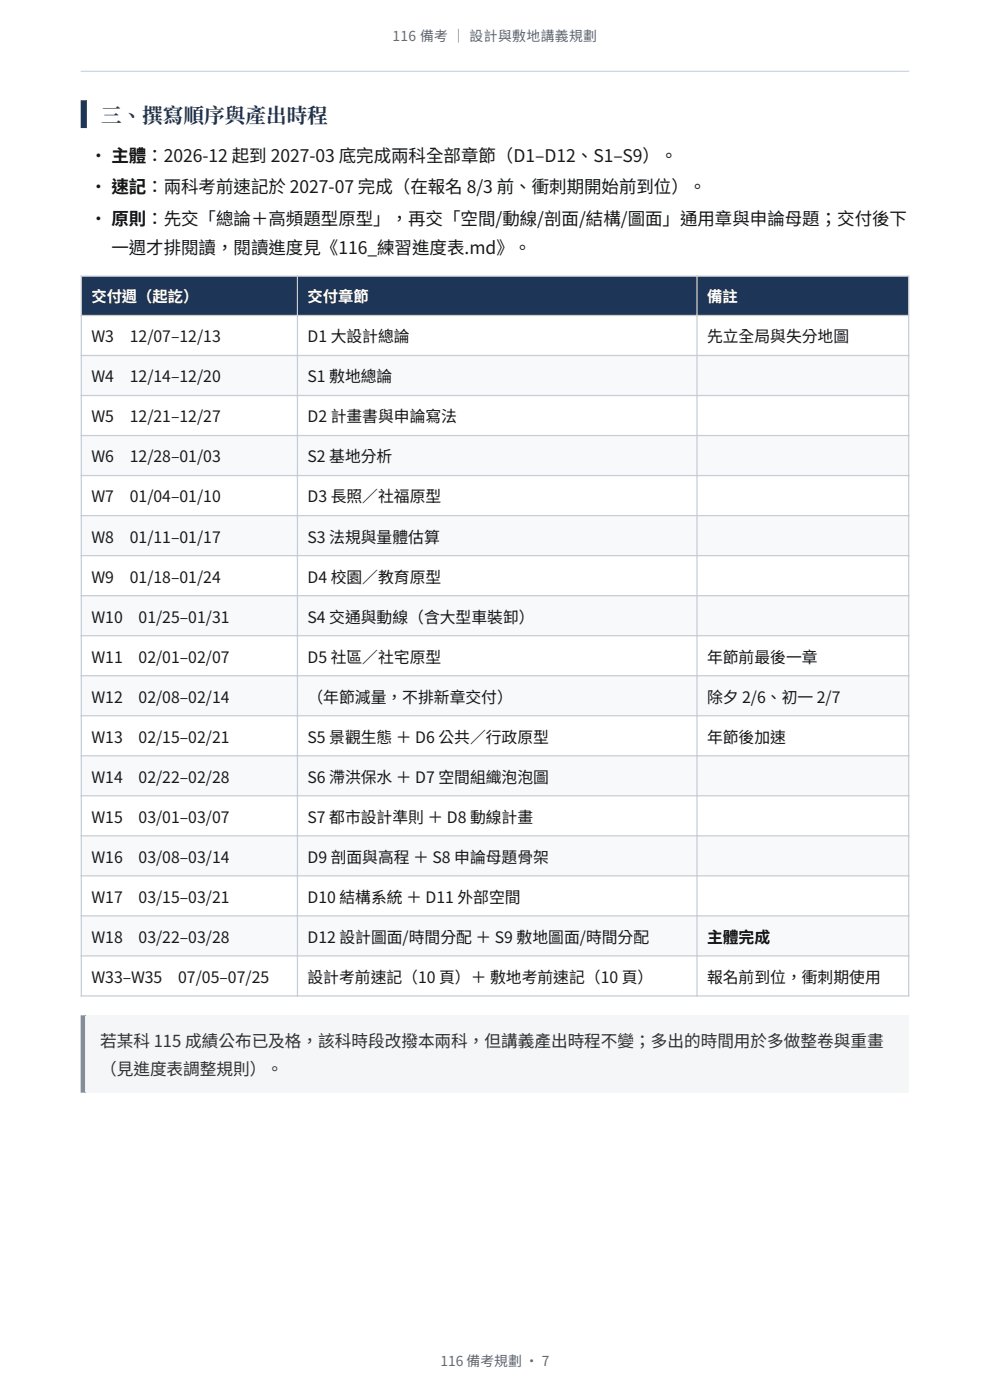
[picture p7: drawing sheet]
<svg xmlns="http://www.w3.org/2000/svg" width="210mm" height="297mm" viewBox="0 0 210 297" stroke-linecap="round" stroke-linejoin="round" font-family="sans-serif">
<defs><g id="words">
<text font-size="4.4" fill="#1d3557" x="21.4" y="26.1">三、撰寫順序與產出時程</text>
<g font-size="3.7" fill="#1a1a1a">
<text x="19.1" y="34.3">· 主體：2026-12 起到 2027-03 底完成兩科全部章節（D1–D12、S1–S9）。</text>
<text x="19.1" y="41">· 速記：兩科考前速記於 2027-07 完成（在報名 8/3 前、衝刺期開始前到位）。</text>
<text x="19.1" y="47.6">· 原則：先交「總論＋高頻題型原型」，再交「空間/動線/剖面/結構/圖面」通用章與申論母題；交付後下</text>
<text x="23.6" y="53.9">一週才排閱讀，閱讀進度見《116_練習進度表.md》。</text>
</g>
<g font-size="3.5" fill="#333">
<text x="21.2" y="222.2">若某科 115 成績公布已及格，該科時段改撥本兩科，但講義產出時程不變；多出的時間用於多做整卷與重畫</text>
<text x="21.2" y="228.1">（見進度表調整規則）。</text>
</g>
<g font-size="3.4" fill="#1a1a1a">
<text x="19.4" y="72.6">W3　12/07–12/13</text>
<text x="65.2" y="72.6">D1 大設計總論</text>
<text x="150" y="72.6">先立全局與失分地圖</text>
<text x="19.4" y="81.1">W4　12/14–12/20</text>
<text x="65.2" y="81.1">S1 敷地總論</text>
<text x="19.4" y="89.6">W5　12/21–12/27</text>
<text x="65.2" y="89.6">D2 計畫書與申論寫法</text>
<text x="19.4" y="98.1">W6　12/28–01/03</text>
<text x="65.2" y="98.1">S2 基地分析</text>
<text x="19.4" y="106.6">W7　01/04–01/10</text>
<text x="65.2" y="106.6">D3 長照／社福原型</text>
<text x="19.4" y="115.1">W8　01/11–01/17</text>
<text x="65.2" y="115.1">S3 法規與量體估算</text>
<text x="19.4" y="123.6">W9　01/18–01/24</text>
<text x="65.2" y="123.6">D4 校園／教育原型</text>
<text x="19.4" y="132.1">W10　01/25–01/31</text>
<text x="65.2" y="132.1">S4 交通與動線（含大型車裝卸）</text>
<text x="19.4" y="140.6">W11　02/01–02/07</text>
<text x="65.2" y="140.6">D5 社區／社宅原型</text>
<text x="150" y="140.6">年節前最後一章</text>
<text x="19.4" y="149.1">W12　02/08–02/14</text>
<text x="65.2" y="149.1">（年節減量，不排新章交付）</text>
<text x="150" y="149.1">除夕 2/6、初一 2/7</text>
<text x="19.4" y="157.5">W13　02/15–02/21</text>
<text x="65.2" y="157.5">S5 景觀生態 ＋ D6 公共／行政原型</text>
<text x="150" y="157.5">年節後加速</text>
<text x="19.4" y="166">W14　02/22–02/28</text>
<text x="65.2" y="166">S6 滯洪保水 ＋ D7 空間組織泡泡圖</text>
<text x="19.4" y="174.5">W15　03/01–03/07</text>
<text x="65.2" y="174.5">S7 都市設計準則 ＋ D8 動線計畫</text>
<text x="19.4" y="183">W16　03/08–03/14</text>
<text x="65.2" y="183">D9 剖面與高程 ＋ S8 申論母題骨架</text>
<text x="19.4" y="191.5">W17　03/15–03/21</text>
<text x="65.2" y="191.5">D10 結構系統 ＋ D11 外部空間</text>
<text x="19.4" y="200">W18　03/22–03/28</text>
<text x="65.2" y="200">D12 設計圖面/時間分配 ＋ S9 敷地圖面/時間分配</text>
<text x="19.4" y="208.5">W33–W35　07/05–07/25</text>
<text x="65.2" y="208.5">設計考前速記（10 頁）＋ 敷地考前速記（10 頁）</text>
<text x="150" y="208.5">報名前到位，衝刺期使用</text>
</g>
<text font-size="3.4" fill="#111" x="150" y="200">主體完成</text>
<g font-size="3.2" fill="#fff">
<text x="19.4" y="64.2">交付週（起訖）</text>
<text x="65.2" y="64.2">交付章節</text>
<text x="150" y="64.2">備註</text>
</g>
<g font-size="2.9" fill="#5a6a7a">
<text x="83.2" y="8.8">116 備考 ｜ 設計與敷地講義規劃</text>
<text x="93.4" y="289.8">116 備考規劃 · 7</text>
</g>
</g></defs>
<path d="M17.1 15.3h175.8zM17.1 15h175.8v.3h-175.8z" fill-rule="evenodd" fill="#cfd6de"/>
<path d="M18.4 21.3l.1 5.9zM17.1 21.3h1.4v5.9h-1.4z" fill-rule="evenodd" fill="#1d3557"/>
<g fill="#1d3557">
<path d="M17.2 58.6h45.9v8.3h-45.9z"/>
<path d="M63.1 58.6h84.7v8.3h-84.7z"/>
<path d="M147.8 58.6h45v8.3h-45z"/>
</g>
<g fill="#f7f9fb">
<path d="M17.2 75.4h45.9v8.5h-45.9z"/>
<path d="M63.1 75.4h84.7v8.5h-84.7z"/>
<path d="M147.8 75.4h45v8.5h-45z"/>
<path d="M17.2 92.4h45.9v8.5h-45.9z"/>
<path d="M63.1 92.4h84.7v8.5h-84.7z"/>
<path d="M147.8 92.4h45v8.5h-45z"/>
<path d="M17.2 109.4h45.9v8.5h-45.9z"/>
<path d="M63.1 109.4h84.7v8.5h-84.7z"/>
<path d="M147.8 109.4h45v8.5h-45z"/>
<path d="M17.2 126.4h45.9v8.5h-45.9z"/>
<path d="M63.1 126.4h84.7v8.5h-84.7z"/>
<path d="M147.8 126.4h45v8.5h-45z"/>
<path d="M17.2 143.3h45.9v8.5h-45.9z"/>
<path d="M63.1 143.3h84.7v8.5h-84.7z"/>
<path d="M147.8 143.3h45v8.5h-45z"/>
<path d="M17.2 160.3h45.9v8.5h-45.9z"/>
<path d="M63.1 160.3h84.7v8.5h-84.7z"/>
<path d="M147.8 160.3h45v8.5h-45z"/>
<path d="M17.2 177.3h45.9v8.5h-45.9z"/>
<path d="M63.1 177.3h84.7v8.5h-84.7z"/>
<path d="M147.8 177.3h45v8.5h-45z"/>
<path d="M17.2 194.3h45.9v8.5h-45.9z"/>
<path d="M63.1 194.3h84.7v8.5h-84.7z"/>
<path d="M147.8 194.3h45v8.5h-45z"/>
</g>
<g fill="none" stroke="#c5ced8" stroke-width=".26">
<path d="M17.1 58.6h175.8M17.2 58.5v152.9M63.1 58.5v152.9M147.8 58.5v152.9M192.8 58.5v152.9M17.1 66.9h175.8M17.1 75.4h175.8M17.1 83.9h175.8M17.1 92.4h175.8M17.1 100.9h175.8M17.1 109.4h175.8M17.1 117.9h175.8"/>
<path d="M17.1 126.4h175.8M17.1 134.9h175.8M17.1 143.3h175.8M17.1 151.8h175.8M17.1 160.3h175.8M17.1 168.8h175.8M17.1 177.3h175.8M17.1 185.8h175.8M17.1 194.3h175.8M17.1 202.8h175.8M17.1 211.3h175.8"/>
</g>
<path d="M17.1 215.4h175.8v16.4h-175.8z" fill="#f4f6f8"/>
<path d="M18 215.4l.1 16.4zM17.1 215.4h1v16.4h-1z" fill-rule="evenodd" fill="#7a8fa8"/>
<use href="#words"/>
</svg>
